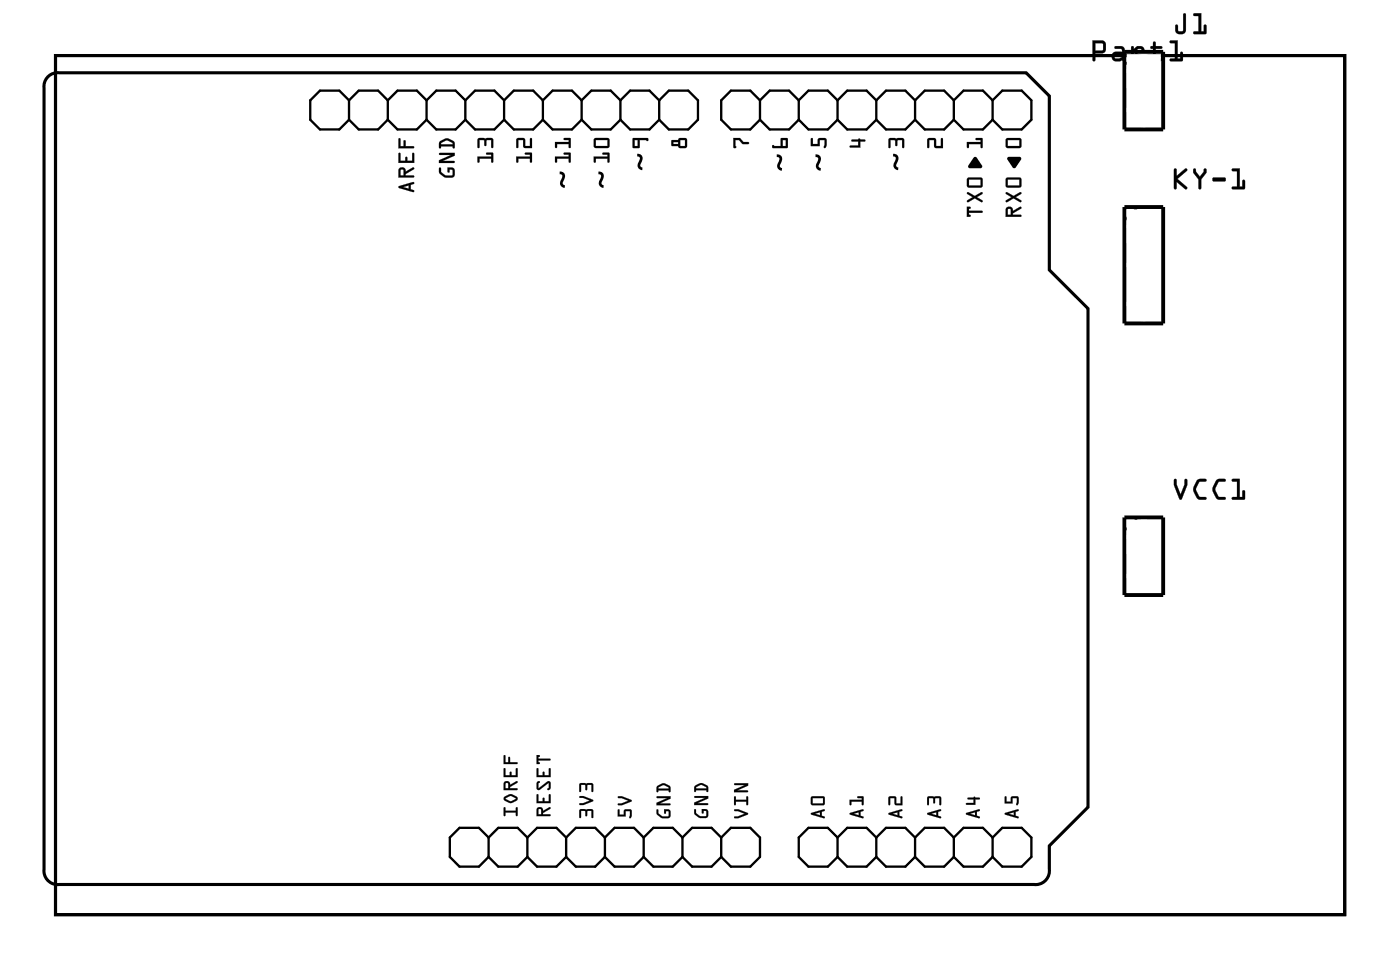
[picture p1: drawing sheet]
<svg xmlns="http://www.w3.org/2000/svg" width="92mm" height="63mm" viewBox="0 0 92 63" stroke-linecap="round" stroke-linejoin="round" font-family="sans-serif">
<path d="M3.1 5.1a.9 .9 0 0 1 .8-.3h63.3l1.5 1.5v11.4l2.6 2.5v32.6l-2.6 2.6v1.5a.9 .9 0 0 1-.9 1h-63.9a.9 .9 0 0 1-1-1v-51.1v-.4zM3.6 3.6h84.5v56.3h-84.5z" fill="none" stroke="#000" stroke-width=".2"/>
<g fill="#000">
<path d="M48 9h.5l.2 .3h.3l.1 .1h-.5l-.2-.2h-.2v.4l-.1 .1zM53.1 9.1h.2v.3h.3v-.3l.5-.1 .1 .5a.11 .11 0 0 1-.1 .1 .11 .11 0 0 1-.1 0v-.4h-.3v.4h-.6zM55.8 9.2l.5-.1 .4 .1-.3 .1v.4h-.7v-.2h.5v-.2h-.4zM58.2 9.1l1-.1v.2v.5h-.1v-.5h-.3l-.1 .4-.1-.4h-.3v.4l-.1 .1zM60.8 9.1l.4-.1 .1 .2v.4h.3v-.5l.1-.1 .1 .7h-.6v-.5h-.3v.4l-.1 .1zM63.8 10.3h.2l.3 .5v.2h-.9zM63.3 9.3h.9v-.1h-.2l-.1-.1 .4-.1 .1 .7h-.1l-.1-.3h-.7v.3h-.1zM66 10.3h.8l.1 .1-.5 .6-.4-.6z"/>
<path d="M3.6 3.6h84.5v56.3h-84.5zM3.6 3.6v56.3h84.5v-56.3z"/>
<path d="M26.1 12.2l1-.3v.1l-.2 .1v.3h.2v.1v.1l-.9-.3zM26.1 12.2l.1 .1 .9 .2-.2-.1v-.3l.2-.1v-.1zM26.4 12.2l.4 .2v-.3zM26.4 12.2l.4-.1v.3zM26.2 11a.25 .25 0 0 1 .3 0 .25 .25 0 0 1 .1 .2l.5-.2v.1l-.5 .3v.1h.5v.1h-1zM26.2 11l-.1 .6h1v-.1h-.5v-.1l.5-.3v-.1l-.5 .2a.24 .24 0 0 0-.1-.2 .24 .24 0 0 0-.3 0zM26.3 11.1l-.1 .4h.2v-.4zM26.3 11.1h.1v.4h-.2zM26.1 10h.1v.5h.4v-.2l.1 .2h.3v-.4l.1-.1v.7h-1zM26.1 10v.7h1v-.7l-.1 .1v.4h-.3l-.1-.2v.2h-.4v-.5zM26.1 9.1h.1v.5h.2l.1-.4h.1v.4h.5v.1h-1zM26.1 9.1v.6h1v-.1h-.5l-.1-.4-.1 .4h-.2v-.5z"/>
<path d="M26.1 12.2l1-.3v.1l-.2 .1v.3l.2 .1-.9-.2zM26.4 12.2l.4 .2v-.3zM26.2 11a.24 .24 0 0 1 .3 0 .24 .24 0 0 1 .1 .2l.5-.2v.1l-.5 .3v.1h.5v.1h-1zM26.3 11.1l-.1 .4h.2v-.4zM26.1 10h.1v.5h.4v-.2l.1 .2h.3v-.4l.1-.1v.7h-1zM26.1 9.1h.1v.5h.2l.1-.4 .1 .4h.5v.1h-1z"/>
<path d="M28.8 11h.1v.3l.3 .2 .5-.1-.1-.3h-.1l-.1 .2h-.1v-.3h.4l.1 .4-.1 .2a.65 .65 0 0 1-.9-.6zM28.8 10h1v.2l-.8 .3h.7l.1 .1-1 .1v-.2l.8-.4h-.8zM28.8 9.3a.61 .61 0 0 1 .9-.1l.1 .4-.1 .1v-.1h-.8l-.1 .1zM28.9 9.4h.8l-.1-.1-.3-.1z"/>
<path d="M28.8 11h.1v.3l.3 .2h.4v-.4h-.1v.2h-.1l-.1-.3h.4l.1 .1v.4l-.2 .1h-.5l-.3-.3zM28.8 11v.4a.75 .75 0 0 0 .9 .2l.1-.4-.1-.2h-.4l.1 .3v-.2h.3l-.1 .4h-.5l-.2-.2v-.3zM28.8 10h1v.2l-.8 .3h.7l.1 .1-1 .1v-.2l.8-.3h-.8zM28.8 10v.1l.8 .1-.8 .3v.2l1-.1-.1-.1h-.7l.8-.3v-.2zM28.8 9.2l.4-.1h.2l.4 .2v.4h-.1v-.1h-.8l-.1 .1v-.3zM28.8 9.3v.4l.1-.1h.8v.1h.1v-.4l-.4-.2h-.3zM28.9 9.4h.8l-.1-.1-.3-.1zM28.9 9.4l.4-.2 .3 .1 .1 .2h-.8z"/>
<path d="M31.3 10.3h.9v-.2h-.3l-.1-.1h.5v.6h-.1v-.2h-.8v.2h-.1zM31.3 9.1l.9-.1 .1 .2v.5h-.1v-.5h-.3l-.1 .4-.1-.4h-.3v.4l-.1 .1z"/>
<path d="M31.3 10.2l.9 .1v-.2h-.3l-.1-.1h.5v.6h-.1v-.2h-.8v.2h-.1zM31.3 10.3v.3h.1v-.2h.8v.2h.1v-.6h-.4v.1h.3v.2zM31.3 9.1l.9-.1 .1 .2v.5h-.1v-.5h-.3l-.1 .4-.1-.4h-.3v.4l-.1 .1zM31.3 9.1v.6l.1-.1v-.4h.3l.1 .4 .1-.4h.3v.4h.1v-.4l-.1-.2z"/>
<path d="M33.8 10.3h.9v-.2h-.3v-.1h.4v.6h-.1v-.2h-.7v.2h-.1zM33.9 9.1l.4-.1 .1 .2v.4h.3v-.5l.1-.1 .1 .7h-.6v-.5h-.3v.4l-.1 .1z"/>
<path d="M33.8 10.2l.9 .1v-.2h-.3v-.1h.4l.1 .6h-.2v-.2h-.7v.2h-.1zM33.8 10.3l.1 .3v-.2h.8v.2h.1v-.6h-.4v.1h.3v.2zM33.9 9.1l.4-.1 .1 .2v.4h.3v-.5l.1-.1 .1 .7h-.6v-.5h-.3v.4l-.1 .1zM33.9 9.1v.6v-.1v-.4h.4v.4l.6 .1-.1-.7-.1 .1v.5h-.3l-.1-.6z"/>
<path d="M36.4 10.3h.9v-.2h-.3l-.1-.1h.5v.6h-.1v-.2h-.8v.2h-.1zM36.4 9.3h.9v-.1h-.3l-.1-.1 .5-.1v.7h-.1v-.3h-.8v.3h-.1z"/>
<path d="M36.4 10.2l.9 .1v-.2h-.3l-.1-.1h.5v.6h-.1v-.2h-.8v.2h-.1zM36.4 10.3v.3h.1v-.2h.8v.2h.1v-.6h-.5l.1 .1h.3v.2zM36.4 9.3h.9v-.1h-.3l-.1-.1 .5-.1v.7h-.1v-.3h-.8v.3h-.1zM36.4 9.3v.4l.1-.1v-.2h.8v.2h.1v-.6l-.5 .1 .1 .1h.3v.1z"/>
<path d="M38.9 10.3h.9v-.2h-.3v-.1h.4v.6h-.1v-.2h-.8v.2h-.1zM38.9 9.1l1-.1v.2v.4l-.1 .1h-.8l-.1-.1zM39 9.2v.4h.8v-.4z"/>
<path d="M38.9 10.2l.9 .1v-.2h-.3v-.1h.4v.6h-.1v-.2h-.8v.2h-.1zM38.9 10.3v.3h.1v-.2h.8v.2h.1v-.6h-.4v.1h.3v.2zM38.9 9.1l1-.1v.2v.4l-.1 .1h-.8l-.1-.1zM38.9 9.1v.5l.1 .1h.8l.1-.1v-.4l-.1-.2zM39 9.2v.4h.8v-.4zM39 9.2h.8v.4h-.8z"/>
<path d="M41.5 9.1l.9-.1 .1 .2h-.1h-.5v.5h-.4l-.1-.1zM41.6 9.2v.4h.2v-.4z"/>
<path d="M41.5 9h.9l.1 .2h-.1h-.1h-.4v.5h-.4l-.1-.1zM41.5 9.1v.6h.4v-.5h.5h.1l-.1-.2zM41.6 9.2v.4h.2v-.4zM41.6 9.2h.2v.4h-.2z"/>
<path d="M44 9.2h.4l.2-.2h.3l.1 .2v.4l-.4 .1-.2-.1h-.4zM44.6 9.2v.4h.3v-.4zM44.1 9.3v.1h.3v-.1z"/>
<path d="M44 9.2h.4l.2-.2h.3l.1 .2v.4l-.4 .1-.2-.1h-.4zM44 9.2v.3l.4 .1 .2 .1 .4-.1v-.4l-.1-.1-.3-.1-.2 .2zM44.6 9.2v.4h.3v-.4zM44.6 9.2h.3v.4h-.3zM44.1 9.3v.1h.3v-.1zM44.1 9.3h.3v.1h-.3z"/>
<path d="M48 9h.5l.2 .3h.3l.1 .1h-.5l-.2-.2h-.2v.4l-.1 .1zM48 9l.1 .7 .1-.1v-.4h.2l.2 .2h.5l-.1-.1h-.3l-.2-.3z"/>
<path d="M50.6 9.5l.5 .1 .1-.5h.4v.6h-.9zM51.3 9.2v.4h.2v-.4z"/>
<path d="M50.6 9.5l.5 .1 .1-.6 .4 .1v.6h-.9zM50.6 9.5l.1 .2h.9v-.6h-.4v.5zM51.3 9.2v.4h.2v-.4zM51.3 9.2h.2v.4h-.2z"/>
<path d="M53.1 9l.2 .1v.3h.3v-.3l.5-.1 .1 .2-.1 .5-.1-.1v-.4h-.3v.4h-.6zM53.2 9.1l-.1 .5h.6v-.4h.3v.4l.1 .1 .1-.5-.1-.1h-.5v.3h-.3l-.1-.3z"/>
<path d="M55.8 9.1h.4h.1l.4 .1-.3 .1v.4h-.7v-.2h.5v-.2h-.4zM55.8 9.2v.1h.4v.2h-.5v.2h.7v-.4l.3-.1-.4-.1h-.1z"/>
<path d="M58.2 9.1l1-.1v.2v.5h-.1v-.5h-.3l-.1 .4-.1-.4h-.3v.4l-.1 .1zM58.2 9.1v.6l.1-.1v-.4h.3l.1 .4 .1-.4h.3v.5h.1v-.5v-.1z"/>
<path d="M60.8 9.1l.4-.1 .1 .2v.4h.3v-.5l.1-.1 .1 .7h-.6v-.5h-.3v.4l-.1 .1zM60.8 9.1v.6l.1-.1v-.4h.3v.4l.6 .1-.1-.7v.1v.5h-.4l-.1-.5z"/>
<path d="M63.3 13.5l.3 .1-.1 .2h.8l.1 .1h-.9l.1 .3h-.3zM63.4 12.6l.5 .2 .4-.2v.1l-.3 .2 .4 .3h-.1l-.4-.2-.5 .2v-.1l.3-.2-.3-.2zM63.4 11.7l.9-.1 .1 .2v.4l-.2 .1h-.8l-.1-.2zM63.5 11.8v.3h.7v-.3z"/>
<path d="M63.3 13.5l.3 .1-.1 .2h.8l.1 .1h-.9l.1 .3h-.3zM63.3 13.5v.7h.3l-.1-.1v-.2h.9l-.1-.1h-.8v-.1l.1-.1zM63.4 12.6l.5 .2 .4-.2 .1 .1-.4 .2 .4 .3h-.1l-.4-.2-.5 .2v-.1l.3-.2-.3-.2zM63.4 12.6v.1l.3 .2-.3 .2v.1l.5-.2 .4 .2h.1l-.4-.3 .3-.2v-.1l-.4 .2zM63.4 11.7l.9-.1 .1 .2v.4l-.2 .1h-.8l-.1-.2zM63.4 11.7v.4v.2h.8l.2-.1v-.4l-.1-.2zM63.5 11.8v.3h.7v-.3zM63.5 11.7h.8v.5h-.8z"/>
<path d="M63.3 9.3h.9v-.1h-.3v-.1l.4-.1 .1 .7h-.2v-.3h-.7v.3h-.1zM63.3 9.3l.1 .4h.1v-.3h.8v.3h.1l-.1-.7-.4 .1 .1 .1h.3v.1z"/>
<path d="M65.9 9.1l.9-.1 .1 .2v.4l-.1 .1h-.8l-.1-.1zM66 9.2v.4h.8v-.4z"/>
<path d="M65.9 9.1l.9-.1 .1 .2v.4l-.1 .1h-.8l-.1-.1zM65.9 9.1v.5l.1 .1h.8l.1-.1v-.4l-.1-.1zM66 9.2v.4h.8v-.4zM66 9.2h.8v.4h-.8z"/>
<path d="M65.9 13.6a.24 .24 0 0 1 .3-.1 .24 .24 0 0 1 .2 .3l.5-.3v.1l-.5 .4v.1h.5v.1h-1zM66 13.7v.4h.2v-.4zM65.9 12.6l.5 .2 .5-.2v.1l-.4 .2 .4 .3h-.1l-.4-.2-.5 .2v-.1l.4-.2-.4-.2zM65.9 11.7l.9-.1 .1 .2v.4l-.1 .1h-.8l-.1-.2zM66 11.8v.3h.8v-.3z"/>
<path d="M65.9 13.6a.25 .25 0 0 1 .3-.1 .25 .25 0 0 1 .2 .3l.5-.3v.1l-.5 .4v.1h.5v.1h-1zM66 13.6l-.1 .6h1v-.1h-.5v-.1l.5-.3v-.2l-.5 .3a.24 .24 0 0 0-.2-.2 .24 .24 0 0 0-.2 0zM66 13.7v.4h.2v-.4zM66 13.7h.2v.4h-.2zM65.9 12.6l.5 .2 .5-.2v.1l-.4 .2 .4 .3h-.1l-.4-.2-.5 .2v-.1l.4-.2-.4-.2zM65.9 12.6v.1l.4 .2-.4 .2v.1l.5-.2 .4 .2h.1l-.4-.3 .4-.2v-.1l-.5 .2zM65.9 11.7l.9-.1 .1 .2v.4l-.1 .1h-.8l-.1-.2zM65.9 11.7v.4l.1 .2h.8l.1-.1v-.4l-.1-.2zM66 11.8v.3h.8v-.3zM66 11.7h.8v.5h-.8z"/>
<path d="M71.6 2.6l.7 .1 .2 .2-.1 .5-.6 .1v.4a.1 .1 0 0 1-.1 .1 .1 .1 0 0 1-.1-.1zM71.6 2.6v1.3l.1 .1v-.1v-.4l.7-.1v-.5l-.1-.2zM71.8 2.8v.5h.4v-.4zM71.7 2.8h.6v.5h-.6zM73 3h.5l.2 .2v.8l-.2-.1-.4 .1-.2-.1-.1-.2 .1-.2 .6-.1v-.2h-.4zM73 3.1l.1 .1 .4 .1v.1h-.4a.31 .31 0 0 0-.3 .3 .31 .31 0 0 0 .3 .3l.4-.1 .2 .1v-.7l-.2-.3zM73.1 3.6v.2l.4-.1v-.1zM73 3.6h.5v.1l-.2 .1h-.2zM74.1 3h.2v.2l.2-.2h.3l.2 .3v.1h-.2v-.2h-.2l-.3 .2v.5a.09 .09 0 0 1-.1 .1 .09 .09 0 0 1-.1-.1zM74.1 3.1v.9h.2v-.6l.3-.2h.1l.1 .2h.1a.27 .27 0 0 0-.2-.4h-.2l-.2 .2-.1-.1zM75.6 2.7l.1 .1v.2h.4a.1 .1 0 0 1 .1 .1 .1 .1 0 0 1-.1 .1h-.4v.6h.3l.1-.1h.1a.21 .21 0 0 1 0 .2 .21 .21 0 0 1-.2 .1h-.3l-.1-.1-.1-.7-.1-.1 .1-.1zM75.6 2.8l-.1 .2-.1 .1 .1 .1v.5a.39 .39 0 0 0 .6 .2l.1-.1v-.1l-.2 .1h-.2l-.1-.1v-.5h.4v-.2h-.4v-.3zM76.6 2.7l.6-.1v1.2h.1v-.4h.1l.1 .1-.1 .5h-.8l.1-.2h.3v-1h-.3zM76.7 2.7v.1h.3v1h-.3v.2h.8l-.1-.6h-.1v.4h-.2l.1-1.2z"/>
<path d="M71.6 2.6l.7 .1 .2 .2-.1 .5-.6 .1v.4l-.1 .1-.1-.1zM71.8 2.8v.5h.4v-.4zM73 3h.5l.2 .3v.7l-.2-.1-.4 .1a.31 .31 0 0 1-.3-.3 .31 .31 0 0 1 .3-.3h.4v-.1l-.4-.1zM73 3.6l.1 .2h.2l.2-.1v-.1zM74.1 3h.2v.2l.2-.2a.33 .33 0 0 1 .3 .1 .33 .33 0 0 1 .2 .3 .12 .12 0 0 1-.2 0 .12 .12 0 0 1 0-.2h-.2l-.3 .2v.6h-.1zM75.6 2.7l.1 .1v.2h.4v.1v.1h-.4v.6h.3l.1-.1h.1a.35 .35 0 0 1-.3 .3 .35 .35 0 0 1-.4-.3v-.5l-.1-.1 .1-.1zM76.7 2.7l.5-.1v1.2h.1v-.4h.1v.6h-.8l.1-.2h.3v-1h-.3z"/>
<path d="M76.9 11.1h.2v.4l.5-.5a.11 .11 0 0 1 .2 .1 .09 .09 0 0 1 0 .1l-.7 .5 .7 .5a.1 .1 0 0 1 0 .2 .1 .1 0 0 1-.2 0l-.5-.5v.4a.1 .1 0 0 1-.1 .1 .1 .1 0 0 1-.1-.1zM76.9 11.1v1.3l.2-.1v-.4l.5 .5h.2l-.1-.2-.6-.5 .6-.5 .1-.1h-.2l-.5 .4v-.4zM78.2 11.1h.1l.1 .1 .2 .4 .3-.4v-.1a.1 .1 0 0 1 .1-.1 .1 .1 0 0 1 .1 .1v.2l-.4 .4v.6a.1 .1 0 0 1-.1 .1 .1 .1 0 0 1-.1-.1v-.6l-.3-.4zM78.2 11.1v.2l.3 .4v.6l.1 .1 .1-.7 .3-.4v-.2h-.1v.1l-.3 .4-.3-.4v-.1zM79.5 11.6h.7l.1 .2-.1 .1h-.7l-.1-.1zM79.5 11.7v.2h.7l.1-.1-.1-.2zM80.7 11.1l.5-.1v1.2h.2v-.4h.1l.1 .1-.1 .5-.8-.1v-.1h.3v-1h-.3zM80.7 11.1v.1h.4v1h-.3l-.1 .2h.8v-.6h-.1v.4h-.2v-1.2z"/>
<path d="M76.9 11.1h.2v.4l.5-.4h.2l-.7 .6 .7 .5-.1 .2-.6-.5v.4h-.2zM78.2 11.1h.1l.1 .1 .2 .4 .3-.4v-.1h.1v.2l-.3 .4-.1 .7-.1-.1v-.6l-.3-.4zM79.5 11.6h.7l.1 .2-.1 .1h-.7l-.1-.1zM80.7 11.1l.5-.1v1.2h.2v-.4h.1v.6l-.8-.1 .1-.1h.2v-1h-.2z"/>
<path d="M77.5 .9l.2 .1v1.1l-.2 .1h-.3l-.2-.1v-.4l.1-.1 .1 .1v.3h.3zM77.5 .9v1.1h-.3l-.1-.4-.1 .1v.3a.38 .38 0 0 0 .6 .2l.1-.2v-1zM78.2 .9h.5v1.2h.2v-.4l.1-.1 .1 .1-.1 .5h-.8v-.1h.3v-1.1h-.3zM78.2 .9v.1h.3v1.1h-.3v.1h.8v-.6l-.1 .1v.4h-.2v-1.2z"/>
<path d="M77.5 .9l.2 .1v1a.36 .36 0 0 1-.4 .2 .36 .36 0 0 1-.3-.2v-.3l.1-.1 .1 .1v.3h.3zM78.2 .9h.5v1.2h.2v-.4l.1-.1v.6h-.8v-.1h.3v-1.1h-.3z"/>
<path d="M76.9 31.4h.2v.3l.2 .7 .3-.7v-.3a.1 .1 0 0 1 .1-.1 .1 .1 0 0 1 .1 .1v.4l-.5 .9-.4-.9zM76.9 31.4v.4l.4 .9h.1l.4-.9v-.4h-.2v.3l-.3 .7-.2-.7v-.3zM78.4 31.4l.6-.1a.1 .1 0 0 1 .1 .1 .1 .1 0 0 1-.1 .1h-.4l-.2 .5 .2 .5h.4a.1 .1 0 0 1 .1 .1 .1 .1 0 0 1-.1 .1h-.5l-.3-.5v-.3zM78.4 31.4l-.2 .5a.77 .77 0 0 0 .3 .8h.5v-.1l-.4-.1-.3-.5 .3-.5h.4v-.1h-.4zM79.7 31.4l.5-.1a.1 .1 0 0 1 .1 .1 .1 .1 0 0 1-.1 .1h-.3l-.3 .5 .3 .5h.3a.1 .1 0 0 1 .1 .1 .1 .1 0 0 1-.1 .1h-.5l-.2-.5-.1-.3zM79.7 31.4l-.2 .5a.83 .83 0 0 0 .3 .8h.4l.1-.1h-.1l-.4-.1-.2-.4v-.2l.2-.4h.4l.1-.1h-.1h-.3zM80.7 31.4l.5-.1v1.2h.2v-.4h.1l.1 .1-.1 .5h-.8v-.2h.3v-1h-.3zM80.7 31.4v.1h.4v1l-.3 .1-.1 .1h.8v-.6h-.1v.4h-.2v-1.1z"/>
<path d="M76.9 31.4h.2v.3l.2 .7 .3-.7v-.3h.2v.4l-.4 .9h-.1l-.4-.9zM78.4 31.4h.2h.4v.1h-.4l-.2 .5 .2 .5h.4v.2a.6 .6 0 0 1-.8-.6v-.2zM79.7 31.4h.2h.4v.1h-.5l-.2 .5 .2 .5h.5v.2h-.1a.6 .6 0 0 1-.8-.6l.1-.2zM80.7 31.4h.5v1.1h.2v-.4h.1v.6h-.8l.1-.2h.2v-1h-.2z"/>
<path d="M33 52.9h.1v.2h.7v-.2l.1-.1v.6h-.1v-.2h-.7v.2h-.1zM33 52.2l.5-.2 .4 .2v.1l-.5 .3-.4-.2zM33.1 52.3l.4 .2 .3-.2-.3-.2zM33 51.2a.22 .22 0 0 1 .3-.1 .22 .22 0 0 1 .1 .3l.5-.3v.1l-.5 .3v.1h.5v.1h-.9zM33.1 51.3v.3h.2v-.3zM33 50.3h.1v.5h.3l.1-.3v.3h.3v-.5h.1v.6h-.9zM33 49.4l.1 .1v.4h.2l.1-.4v.4h.5v.1h-.9z"/>
<path d="M33 52.9h.1v.2h.7v-.2l.1-.1v.6h-.1v-.2h-.7v.2h-.1zM33 52.9v.5l.1-.2h.7v.2h.1v-.6l-.1 .3h-.7v-.2zM33 52.2l.5-.2 .4 .2v.1l-.3 .3h-.2l-.4-.2zM33 52.2l.1 .2 .4 .2 .3-.2 .1-.1-.1-.2-.3-.1zM33.1 52.3l.4 .1 .3-.1-.3-.2zM33.1 52.3l.4-.2 .3 .2-.3 .2zM33 51.2a.22 .22 0 0 1 .3-.1 .22 .22 0 0 1 .1 .3l.5-.3v.1l-.5 .3v.1h.5v.1h-.9zM33.1 51.2l-.1 .5h.9v-.1h-.5v-.1l.5-.3v-.1l-.5 .3a.21 .21 0 0 0-.1-.2 .21 .21 0 0 0-.2 0zM33.1 51.3v.3h.2v-.3zM33.1 51.3h.2v.3h-.2zM33 50.3h.1v.5h.3l.1-.3v.3h.3v-.5h.1v.6h-.9zM33 50.3v.6h.9v-.6h-.1v.5h-.3v-.3l-.1 .3h-.3v-.5zM33 49.4l.1 .1v.4h.2l.1-.4v.4h.5v.1h-.9zM33 49.5v.5h.9v-.1h-.5v-.4l-.1 .4h-.2v-.4z"/>
<path d="M35.2 52.9a.22 .22 0 0 1 .3 0 .22 .22 0 0 1 .1 .2l.4-.3 .1 .1-.5 .3v.1h.4l.1 .1h-.9zM35.3 53v.3h.2v-.3zM35.2 52h.1v.5h.3v-.3l.1 .3h.3v-.5l.1 .6h-.9zM35.2 51.2h.2l-.1 .1v.3l.7-.5 .1 .2v.3l-.2 .1 .1-.1-.1-.3-.7 .4v-.1zM35.2 50.3h.1v.5h.3v-.3l.1 .3h.3v-.5l.1 .6h-.9zM35.2 49.4l.2 .1-.1 .2h.7h.1l-.8 .1 .1 .2h-.2z"/>
<path d="M35.2 52.9a.22 .22 0 0 1 .3-.1 .22 .22 0 0 1 .1 .3l.4-.3 .1 .1-.5 .3v.1h.4l.1 .1h-1zM35.2 52.9v.5h.9l-.1-.1h-.4v-.1l.4-.2v-.2l-.4 .3a.21 .21 0 0 0-.1-.2 .21 .21 0 0 0-.3 0zM35.3 53v.3h.2l-.1-.3zM35.3 53h.2v.3h-.2zM35.2 52h.1v.5h.3v-.3l.1 .3h.3l-.1-.5h.1l.1 .6h-1zM35.2 52v.6h.9l-.1-.6v.5h-.3l-.1-.3v.3h-.3v-.5zM35.2 51.2h.2l-.1 .1v.3l.6-.4 .1-.1 .1 .2v.3l-.1 .1h-.1v-.1v-.3l-.5 .4h-.2l-.1-.1zM35.2 51.2v.4v.1h.2l.5-.5 .1 .4-.1 .1 .2-.1v-.3l-.1-.1-.7 .4v-.3l.1-.1zM35.2 50.3h.1v.5h.3v-.3l.1 .3h.3l-.1-.5h.1l.1 .6h-1zM35.2 50.3v.6h.9v-.6h-.1v.5h-.3l-.1-.3v.3h-.3v-.5zM35.1 49.4l.3 .1-.1 .2h.7h.1l-.8 .1 .1 .2h-.3zM35.2 49.4v.6h.2l-.1-.2 .8-.1h-.1h-.7l.1-.2z"/>
<path d="M38 53h.8l.1 .5h-.1l-.1-.4h-.2l-.1 .3-.1-.3h-.2v.4h-.1zM38 52.1h.2l.6 .3h.1l-.7 .3h-.2v-.1l.6-.2-.6-.2zM38 51.3h.8l.1 .5h-.1l-.1-.4h-.2l-.1 .3-.1-.3h-.2v.4h-.1z"/>
<path d="M38 53h.8l.1 .1v.4h-.2v-.4h-.2l-.1 .3-.1-.3h-.2v.4l-.1 .1zM38 53v.5h.1v-.4h.2l.1 .3 .1-.3h.3v.4h.1l-.1-.5zM38 52.1h.2l.6 .2 .1 .1-.7 .3h-.2v-.1l.6-.2-.6-.2zM38 52.1v.1l.7 .2-.7 .2v.1h.2l.7-.3h-.1l-.6-.3zM38 51.3h.8l.1 .1v.4h-.2v-.4h-.2l-.1 .3-.1-.3h-.2v.4h-.1zM38 51.3v.5h.1v-.4h.2l.1 .3 .1-.3h.3v.4h.1l-.1-.5z"/>
<path d="M40.5 53h.1v.3h.3v-.3h.4l.1 .4a.1 .1 0 0 1 0 .1 .1 .1 0 0 1-.2 0l.1-.4h-.3v.3h-.5zM40.5 52.1h.2l.7 .3v.1l-.7 .2h-.2v-.1l.7-.2-.7-.2z"/>
<path d="M40.5 53h.1v.3h.3v-.3h.4l.1 .1-.1 .4h-.1l.1-.4h-.3v.4h-.5zM40.5 53v.4h.5v-.3h.3l-.1 .4h.1l.1-.4-.1-.1h-.4v.3h-.3v-.3zM40.5 52.1h.2l.7 .3v.1l-.7 .2h-.2v-.1l.7-.2-.7-.2zM40.5 52.1v.1l.7 .2-.7 .2v.1h.2l.7-.2v-.1l-.7-.3z"/>
<path d="M43 53h.1l.1 .3 .2 .1h.4v-.3h-.2v.1l-.1 .1v-.3h.4v.4l-.1 .2a.58 .58 0 0 1-.8-.6zM43 52.1h.9v.2l-.7 .3h.7v.1h-.9v-.1l.7-.4h-.6zM43.1 51.5a.54 .54 0 0 1 .8-.1v.5l-.1-.2h-.7l-.1 .2zM43.1 51.6h.7l-.3-.2z"/>
<path d="M43 53h.1v.2l.3 .2h.4v-.3h-.2v.1l-.1 .1v-.3h.3l.1 .1v.4l-.1 .1h-.4l-.4-.3zM43 53l.1 .4a.66 .66 0 0 0 .8 .1v-.3l-.1-.2h-.3l.1 .3v-.2h.2v.4l-.4-.1-.3-.2v-.2zM43 52.1h.9v.2l-.7 .3h.7v.1h-.9v-.1l.7-.3h-.6zM43 52.1l.1 .1 .6 .1-.7 .3v.1h.9v-.1h-.7l.7-.3v-.2zM43.1 51.4l.3-.1h.2l.3 .2v.3h-.1v-.1h-.7l-.1 .2zM43.1 51.5v.4v-.2h.7v.1h.1v-.3l-.3-.2h-.3zM43.1 51.6h.7l-.3-.2zM43.1 51.5l.4-.1 .3 .1v.1h-.7z"/>
<path d="M45.5 53h.1v.2l.3 .2h.4l-.1-.3h-.1v.1h-.1v-.2h.3l.1 .4-.1 .1a.58 .58 0 0 1-.8-.5zM45.5 52.1h.9v.2l-.7 .3h.6l.1 .1h-.9v-.2l.7-.3h-.7zM45.5 51.4a.54 .54 0 0 1 .8 0v.4v-.1h-.7l-.1 .1zM45.6 51.5v.1h.7l-.4-.2z"/>
<path d="M45.5 53h.1v.2l.2 .2h.4l.1-.3h-.2v.1l-.1 .1v-.3h.3l.1 .1v.3l-.2 .2-.4-.1-.3-.2zM45.5 53l.1 .3a.66 .66 0 0 0 .7 .2l.1-.4-.1-.1h-.3v.3l.1-.2h.2l-.1 .3h-.4l-.2-.2v-.2zM45.5 52.1h.9v.2l-.7 .3h.6l.1 .1h-.9v-.2l.7-.3h-.7zM45.5 52.1v.1h.7l-.7 .3v.2h.9l-.1-.1h-.6l.7-.3v-.2zM45.5 51.4l.4-.1h.2l.3 .2v.3h-.1v-.1h-.7l-.1 .1zM45.5 51.4v.4l.1-.1h.7v.1h.1v-.3l-.3-.2h-.3zM45.6 51.5v.1h.7l-.4-.2zM45.6 51.5l.3-.1 .3 .1 .1 .1h-.7z"/>
<path d="M48.1 53h.3l.6 .2v.1l-.6 .3h-.3v-.1l.7-.2-.7-.2zM48.1 52.1l.1 .1v.2h.7v-.2l.1-.1v.6h-.1v-.2h-.7v.2h-.1zM48.1 51.3h.9v.1l-.7 .3h.7v.1l-.9 .1v-.2l.7-.3h-.6z"/>
<path d="M48.1 53h.3l.6 .2v.1l-.6 .3h-.3v-.2l.7-.1-.7-.2zM48.1 53v.1l.7 .2-.6 .1-.1 .2h.3l.6-.3v-.1l-.6-.2zM48.1 52.1l.1 .1v.2h.7v-.2l.1-.1v.6h-.1v-.2h-.7v.2h-.1zM48.1 52.1v.6l.1-.2h.7v.2h.1v-.6l-.1 .3h-.7v-.2zM48.1 51.3h.9v.1l-.7 .3h.7v.1l-.9 .1v-.2l.7-.3h-.6zM48.1 51.3l.1 .1h.6l-.7 .3v.2l.9-.1v-.1h-.7l.7-.3v-.1z"/>
<path d="M53.1 53.2l.9-.2v.1h-.2v.3l.2 .1-.8-.2zM53.1 53.2l.1 .1 .8 .2-.2-.1v-.3h.2v-.1zM53.4 53.3l.3 .1v-.2zM53.4 53.3l.3-.1v.2zM53.2 52.2l.8-.1v.1v.4l-.1 .1h-.7l-.1-.1zM53.2 52.2l-.1 .4 .1 .1h.7l.1-.1v-.5zM53.2 52.2v.4h.7v-.4zM53.2 52.2h.7v.4h-.7z"/>
<path d="M53.1 53.2l.9-.2v.1h-.2v.3l.2 .1-.8-.2zM53.4 53.3l.3 .1v-.2zM53.2 52.2l.8-.1v.5l-.1 .1h-.7l-.1-.1zM53.2 52.2v.4h.7v-.4z"/>
<path d="M55.7 53.2l.8-.2 .1 .1h-.2v.3l.2 .1-.9-.2zM55.7 53.2v.1l.9 .2-.2-.1v-.3h.2l-.1-.1zM55.9 53.3l.4 .1v-.2zM55.9 53.3l.4-.1v.2zM55.7 52.4h.8v-.2h-.3l.3-.1 .1 .6h-.1v-.2h-.7v.2h-.1zM55.7 52.4v.3l.1-.2h.7v.2h.1l-.1-.6-.3 .1h.3v.2z"/>
<path d="M55.7 53.2l.8-.2 .1 .1h-.2v.3l.2 .1-.9-.2zM55.9 53.3l.4 .1v-.2zM55.7 52.4h.8v-.2h-.3l.3-.1 .1 .6h-.1v-.2h-.7v.2h-.1z"/>
<path d="M58.2 53.2l.9-.2v.1h-.2v.3l.2 .1-.9-.2zM58.2 53.2v.1l.9 .2-.2-.1v-.3h.2v-.1zM58.5 53.3l.3 .1v-.2zM58.5 53.3l.3-.1v.2zM58.2 52.2l.4-.1 .1 .5h.3v-.4l.1-.1v.6h-.5v-.5h-.3v.5h-.1zM58.2 52.2v.5h.1v-.5h.3v.5h.5v-.6l-.1 .1v.4h-.3l-.1-.5z"/>
<path d="M58.2 53.2l.9-.2v.1h-.2v.3l.2 .1-.9-.2zM58.5 53.3l.3 .1v-.2zM58.2 52.2l.4-.1 .1 .5h.3v-.4l.1-.1v.6h-.5v-.5h-.3v.5h-.1z"/>
<path d="M60.7 53.2l.9-.2 .1 .1h-.2v.3l.2 .1-.9-.2zM60.8 53.2v.1l.9 .2-.2-.1v-.3h.1v-.1zM61 53.3l.3 .1v-.2zM61 53.3l.3-.1v.2zM60.8 52.2l.8-.1 .1 .1v.5h-.2v-.5l-.2 .1-.1 .3-.1-.3-.2-.1v.5h-.1zM60.8 52.2v.5h.1v-.5l.2 .1 .1 .3 .1-.3 .2-.1 .1 .5h.1l-.1-.6z"/>
<path d="M60.8 53.2l.8-.2v.1h-.1v.3l.2 .1-.9-.2zM61 53.3l.3 .1v-.2zM60.8 52.2l.8-.1 .1 .6h-.2v-.5l-.2 .1-.1 .3-.1-.3-.2-.1v.5h-.1z"/>
<path d="M63.3 53.2l.9-.2v.1h-.2v.3l.2 .1-.9-.2zM63.3 53.2v.1l.9 .2-.2-.1v-.3h.2l-.1-.1zM63.6 53.3l.3 .1v-.2zM63.5 53.3l.4-.1v.2zM63.4 52.2h.4l.4 .1h-.3v.4h-.6v-.1h.5v-.3h-.4zM63.4 52.2v.1h.4v.3h-.5v.1h.6v-.4h.3l-.4-.1z"/>
<path d="M63.3 53.2l.9-.2v.1h-.2v.3l.2 .1-.9-.2zM63.6 53.3l.3 .1v-.2zM63.4 52.2h.4l.4 .1h-.3v.4h-.6v-.1h.5v-.3h-.4z"/>
<path d="M65.8 53.2l.9-.2v.1h-.2v.3l.2 .1-.8-.2zM65.8 53.2l.1 .1 .8 .2-.2-.1v-.3h.2v-.1zM66.1 53.3l.3 .1v-.2zM66.1 53.3l.3-.1v.2zM65.8 52.1l.1 .1v.3h.3l.1-.3 .4-.1v.1v.5h-.1v-.5h-.3v.4h-.5zM65.8 52.1v.5h.5v-.4h.3v.5h.1v-.5v-.1l-.4 .1-.1 .3h-.3v-.3z"/>
<path d="M65.8 53.2l.9-.2v.1h-.2v.3l.2 .1-.8-.2zM66.1 53.3l.3 .1v-.2zM65.8 52.1l.1 .1v.3h.3l.1-.3 .4-.1v.4a.1 .1 0 0 1 0 .2 .1 .1 0 0 1-.1-.1v-.4h-.3v.4h-.5z"/>
</g>
<g fill="none" stroke="#000" stroke-width=".15">
<path d="M22.9 6.6l-.7-.7h-1.2l-.7 .7v1.2l.7 .7h1.2l.7-.7M22.9 7.8l.6 .7h1.3l.6-.7M22.9 6.6v1.2M22.9 6.6l.6-.7h1.3l.6 .7M25.4 7.8l.6 .7h1.3l.6-.7M25.4 6.6l.6-.7h1.3l.6 .7M25.4 6.6v1.2M27.9 7.8l.7 .7h1.3l.6-.7M27.9 6.6l.7-.7h1.3l.6 .7M27.9 6.6v1.2M30.5 7.8l.6 .7h1.3l.6-.7M30.5 6.6l.6-.7h1.3l.6 .7"/>
<path d="M30.5 6.6v1.2M33 7.8l.7 .7h1.2l.7-.7M33 6.6l.7-.7h1.2l.7 .7M33 6.6v1.2M35.6 7.8l.6 .7h1.3l.6-.7M35.6 6.6l.6-.7h1.3l.6 .7M35.6 6.6v1.2M38.1 7.8l.6 .7h1.3l.6-.7M38.1 6.6l.6-.7h1.3l.6 .7M38.1 6.6v1.2M40.6 7.8l.7 .7h1.3l.6-.7M40.6 6.6l.7-.7h1.3l.6 .7"/>
<path d="M40.6 6.6v1.2M43.2 6.6l.6-.7h1.3l.6 .7v1.2l-.6 .7h-1.3l-.6-.7M43.2 6.6v1.2M49.8 6.6l-.6-.7h-1.3l-.6 .7v1.2l.6 .7h1.3l.6-.7M49.8 7.8l.6 .7h1.3l.6-.7M49.8 6.6l.6-.7h1.3l.6 .7M49.8 6.6v1.2M52.3 6.6v1.2M52.3 7.8l.7 .7h1.2l.7-.7M52.3 6.6l.7-.7h1.2l.7 .7M54.9 6.6v1.2M54.9 7.8l.6 .7h1.3l.6-.7"/>
<path d="M54.9 6.6l.6-.7h1.3l.6 .7M57.4 6.6v1.2M57.4 7.8l.6 .7h1.3l.7-.7M57.4 6.6l.6-.7h1.3l.7 .7M60 6.6v1.2M60 7.8l.6 .7h1.3l.6-.7M60 6.6l.6-.7h1.3l.6 .7M62.5 6.6v1.2M62.5 7.8l.6 .7h1.3l.6-.7M62.5 6.6l.6-.7h1.3l.6 .7M65 6.6v1.2M65 6.6l.7-.7h1.2l.7 .7v1.2l-.7 .7h-1.2l-.7-.7"/>
<path d="M32 54.8l-.6-.6h-1.3l-.6 .6v1.3l.6 .6h1.3l.6-.6M32 54.8l.6-.6h1.3l.7 .6M32 56.1l.6 .6h1.3l.7-.6M32 54.8v1.3M34.6 54.8l.6-.6h1.3l.6 .6M34.6 56.1l.6 .6h1.3l.6-.6M34.6 54.8v1.3M37.1 54.8l.6-.6h1.3l.6 .6M37.1 56.1l.6 .6h1.3l.6-.6M37.1 54.8v1.3M39.6 54.8l.7-.6h1.2l.7 .6M39.6 56.1l.7 .6h1.2l.7-.6"/>
<path d="M39.6 54.8v1.3M42.2 54.8l.6-.6h1.3l.6 .6M42.2 56.1l.6 .6h1.3l.6-.6M42.2 54.8v1.3M44.7 54.8l.6-.6h1.3l.7 .6M44.7 56.1l.6 .6h1.3l.7-.6M44.7 54.8v1.3M47.3 54.8l.6-.6h1.3l.6 .6v1.3l-.6 .6h-1.3l-.6-.6M47.3 54.8v1.3M54.9 54.8l-.7-.6h-1.2l-.7 .6v1.3l.7 .6h1.2l.7-.6M54.9 54.8l.6-.6h1.3l.6 .6M54.9 56.1l.6 .6h1.3l.6-.6"/>
<path d="M54.9 54.8v1.3M57.4 54.8l.6-.6h1.3l.7 .6M57.4 56.1l.6 .6h1.3l.7-.6M57.4 54.8v1.3M60 54.8l.6-.6h1.3l.6 .6M60 56.1l.6 .6h1.3l.6-.6M60 54.8v1.3M62.5 54.8l.6-.6h1.3l.6 .6M62.5 54.8v1.3M62.5 56.1l.6 .6h1.3l.6-.6M65 54.8l.7-.6h1.2l.7 .6v1.3l-.7 .6h-1.2l-.7-.6M65 54.8v1.3"/>
</g>
<path d="M36.7 11.3l.2 .1v.1l-.1 .5 .1 .2h.1M39.2 11.3l.2 .1 .1 .1-.2 .5 .1 .2h.1M41.7 10.2h.3v.2l-.1 .4v.2l.2 .1M50.9 10.2h.2l.1 .2-.2 .5 .1 .1 .1 .1M53.4 10.2h.2l.1 .2-.2 .5 .1 .1 .2 .1M58.5 10.2h.2l.1 .2-.2 .4 .1 .2 .1 .1" fill="none" stroke="#000" stroke-width=".18"/>
<path d="M73.7 3.4h2.5v5.1h-2.5zM73.7 13.6h2.5v7.6h-2.5zM73.7 33.9h2.5v5.1h-2.5z" fill="none" stroke="#000" stroke-width=".25"/>
<path d="M74.6 3.4l-.9 .9M74.6 13.6l-.9 .8M74.6 33.9l-.9 .9" fill="none" stroke="#000" stroke-width=".13"/>
<circle cx="56.1" cy="55.5" r=".66" fill="#fff"/>
<circle cx="56.1" cy="55.5" r=".66" fill="none" stroke="#fff" stroke-width=".61" stroke-linecap="butt"/>
<circle cx="58.7" cy="55.5" r=".66" fill="#fff"/>
<circle cx="58.7" cy="55.5" r=".66" fill="none" stroke="#fff" stroke-width=".61" stroke-linecap="butt"/>
<circle cx="61.2" cy="55.5" r=".66" fill="#fff"/>
<circle cx="61.2" cy="55.5" r=".66" fill="none" stroke="#fff" stroke-width=".61" stroke-linecap="butt"/>
<circle cx="63.8" cy="55.5" r=".66" fill="#fff"/>
<circle cx="63.8" cy="55.5" r=".66" fill="none" stroke="#fff" stroke-width=".61" stroke-linecap="butt"/>
<circle cx="66.3" cy="55.5" r=".66" fill="#fff"/>
<circle cx="66.3" cy="55.5" r=".66" fill="none" stroke="#fff" stroke-width=".61" stroke-linecap="butt"/>
<circle cx="44.5" cy="7.2" r=".66" fill="#fff"/>
<circle cx="44.5" cy="7.2" r=".66" fill="none" stroke="#fff" stroke-width=".61" stroke-linecap="butt"/>
<circle cx="41.9" cy="7.2" r=".66" fill="#fff"/>
<circle cx="41.9" cy="7.2" r=".66" fill="none" stroke="#fff" stroke-width=".61" stroke-linecap="butt"/>
<circle cx="39.4" cy="7.2" r=".66" fill="#fff"/>
<circle cx="39.4" cy="7.2" r=".66" fill="none" stroke="#fff" stroke-width=".61" stroke-linecap="butt"/>
<circle cx="36.8" cy="7.2" r=".66" fill="#fff"/>
<circle cx="36.8" cy="7.2" r=".66" fill="none" stroke="#fff" stroke-width=".61" stroke-linecap="butt"/>
<circle cx="34.3" cy="7.2" r=".66" fill="#fff"/>
<circle cx="34.3" cy="7.2" r=".66" fill="none" stroke="#fff" stroke-width=".61" stroke-linecap="butt"/>
<circle cx="31.8" cy="7.2" r=".66" fill="#fff"/>
<circle cx="31.8" cy="7.2" r=".66" fill="none" stroke="#fff" stroke-width=".61" stroke-linecap="butt"/>
<circle cx="29.2" cy="7.2" r=".66" fill="#fff"/>
<circle cx="29.2" cy="7.2" r=".66" fill="none" stroke="#fff" stroke-width=".61" stroke-linecap="butt"/>
<circle cx="26.7" cy="7.2" r=".66" fill="#fff"/>
<circle cx="26.7" cy="7.2" r=".66" fill="none" stroke="#fff" stroke-width=".61" stroke-linecap="butt"/>
<circle cx="24.1" cy="7.2" r=".66" fill="#fff"/>
<circle cx="24.1" cy="7.2" r=".66" fill="none" stroke="#fff" stroke-width=".61" stroke-linecap="butt"/>
<circle cx="21.6" cy="7.2" r=".66" fill="#fff"/>
<circle cx="21.6" cy="7.2" r=".66" fill="none" stroke="#fff" stroke-width=".61" stroke-linecap="butt"/>
<circle cx="66.3" cy="7.2" r=".66" fill="#fff"/>
<circle cx="66.3" cy="7.2" r=".66" fill="none" stroke="#fff" stroke-width=".61" stroke-linecap="butt"/>
<circle cx="63.8" cy="7.2" r=".66" fill="#fff"/>
<circle cx="63.8" cy="7.2" r=".66" fill="none" stroke="#fff" stroke-width=".61" stroke-linecap="butt"/>
<circle cx="61.2" cy="7.2" r=".66" fill="#fff"/>
<circle cx="61.2" cy="7.2" r=".66" fill="none" stroke="#fff" stroke-width=".61" stroke-linecap="butt"/>
<circle cx="58.7" cy="7.2" r=".66" fill="#fff"/>
<circle cx="58.7" cy="7.2" r=".66" fill="none" stroke="#fff" stroke-width=".61" stroke-linecap="butt"/>
<circle cx="56.1" cy="7.2" r=".66" fill="#fff"/>
<circle cx="56.1" cy="7.2" r=".66" fill="none" stroke="#fff" stroke-width=".61" stroke-linecap="butt"/>
<circle cx="53.6" cy="7.2" r=".66" fill="#fff"/>
<circle cx="53.6" cy="7.2" r=".66" fill="none" stroke="#fff" stroke-width=".61" stroke-linecap="butt"/>
<circle cx="51.1" cy="7.2" r=".66" fill="#fff"/>
<circle cx="51.1" cy="7.2" r=".66" fill="none" stroke="#fff" stroke-width=".61" stroke-linecap="butt"/>
<circle cx="48.5" cy="7.2" r=".66" fill="#fff"/>
<circle cx="48.5" cy="7.2" r=".66" fill="none" stroke="#fff" stroke-width=".61" stroke-linecap="butt"/>
<circle cx="33.3" cy="55.5" r=".66" fill="#fff"/>
<circle cx="33.3" cy="55.5" r=".66" fill="none" stroke="#fff" stroke-width=".61" stroke-linecap="butt"/>
<circle cx="30.7" cy="55.5" r=".66" fill="#fff"/>
<circle cx="30.7" cy="55.5" r=".66" fill="none" stroke="#fff" stroke-width=".61" stroke-linecap="butt"/>
<circle cx="35.8" cy="55.5" r=".66" fill="#fff"/>
<circle cx="35.8" cy="55.5" r=".66" fill="none" stroke="#fff" stroke-width=".61" stroke-linecap="butt"/>
<circle cx="38.4" cy="55.5" r=".66" fill="#fff"/>
<circle cx="38.4" cy="55.5" r=".66" fill="none" stroke="#fff" stroke-width=".61" stroke-linecap="butt"/>
<circle cx="40.9" cy="55.5" r=".66" fill="#fff"/>
<circle cx="40.9" cy="55.5" r=".66" fill="none" stroke="#fff" stroke-width=".61" stroke-linecap="butt"/>
<circle cx="43.4" cy="55.5" r=".66" fill="#fff"/>
<circle cx="43.4" cy="55.5" r=".66" fill="none" stroke="#fff" stroke-width=".61" stroke-linecap="butt"/>
<circle cx="46" cy="55.5" r=".66" fill="#fff"/>
<circle cx="46" cy="55.5" r=".66" fill="none" stroke="#fff" stroke-width=".61" stroke-linecap="butt"/>
<circle cx="48.5" cy="55.5" r=".66" fill="#fff"/>
<circle cx="48.5" cy="55.5" r=".66" fill="none" stroke="#fff" stroke-width=".61" stroke-linecap="butt"/>
<circle cx="53.6" cy="55.5" r=".66" fill="#fff"/>
<circle cx="53.6" cy="55.5" r=".66" fill="none" stroke="#fff" stroke-width=".61" stroke-linecap="butt"/>
<path d="M74.2 3.9h1.5v1.5h-1.5z" fill="#fff"/>
<path d="M74.2 3.9h1.5v1.5h-1.5z" fill="none" stroke="#fff" stroke-width=".76" stroke-linecap="butt"/>
<circle cx="74.9" cy="4.7" r=".74" fill="#fff"/>
<circle cx="74.9" cy="4.7" r=".74" fill="none" stroke="#fff" stroke-width=".76" stroke-linecap="butt"/>
<circle cx="74.9" cy="7.2" r=".74" fill="#fff"/>
<circle cx="74.9" cy="7.2" r=".74" fill="none" stroke="#fff" stroke-width=".76" stroke-linecap="butt"/>
<path d="M74.2 14.1h1.5v1.5h-1.5z" fill="#fff"/>
<path d="M74.2 14.1h1.5v1.5h-1.5z" fill="none" stroke="#fff" stroke-width=".76" stroke-linecap="butt"/>
<circle cx="74.9" cy="14.8" r=".74" fill="#fff"/>
<circle cx="74.9" cy="14.8" r=".74" fill="none" stroke="#fff" stroke-width=".76" stroke-linecap="butt"/>
<circle cx="74.9" cy="17.4" r=".74" fill="#fff"/>
<circle cx="74.9" cy="17.4" r=".74" fill="none" stroke="#fff" stroke-width=".76" stroke-linecap="butt"/>
<circle cx="74.9" cy="19.9" r=".74" fill="#fff"/>
<circle cx="74.9" cy="19.9" r=".74" fill="none" stroke="#fff" stroke-width=".76" stroke-linecap="butt"/>
<path d="M74.2 34.4h1.5v1.5h-1.5z" fill="#fff"/>
<path d="M74.2 34.4h1.5v1.5h-1.5z" fill="none" stroke="#fff" stroke-width=".76" stroke-linecap="butt"/>
<circle cx="74.9" cy="35.1" r=".74" fill="#fff"/>
<circle cx="74.9" cy="35.1" r=".74" fill="none" stroke="#fff" stroke-width=".76" stroke-linecap="butt"/>
<circle cx="74.9" cy="37.7" r=".74" fill="#fff"/>
<circle cx="74.9" cy="37.7" r=".74" fill="none" stroke="#fff" stroke-width=".76" stroke-linecap="butt"/>
</svg>
